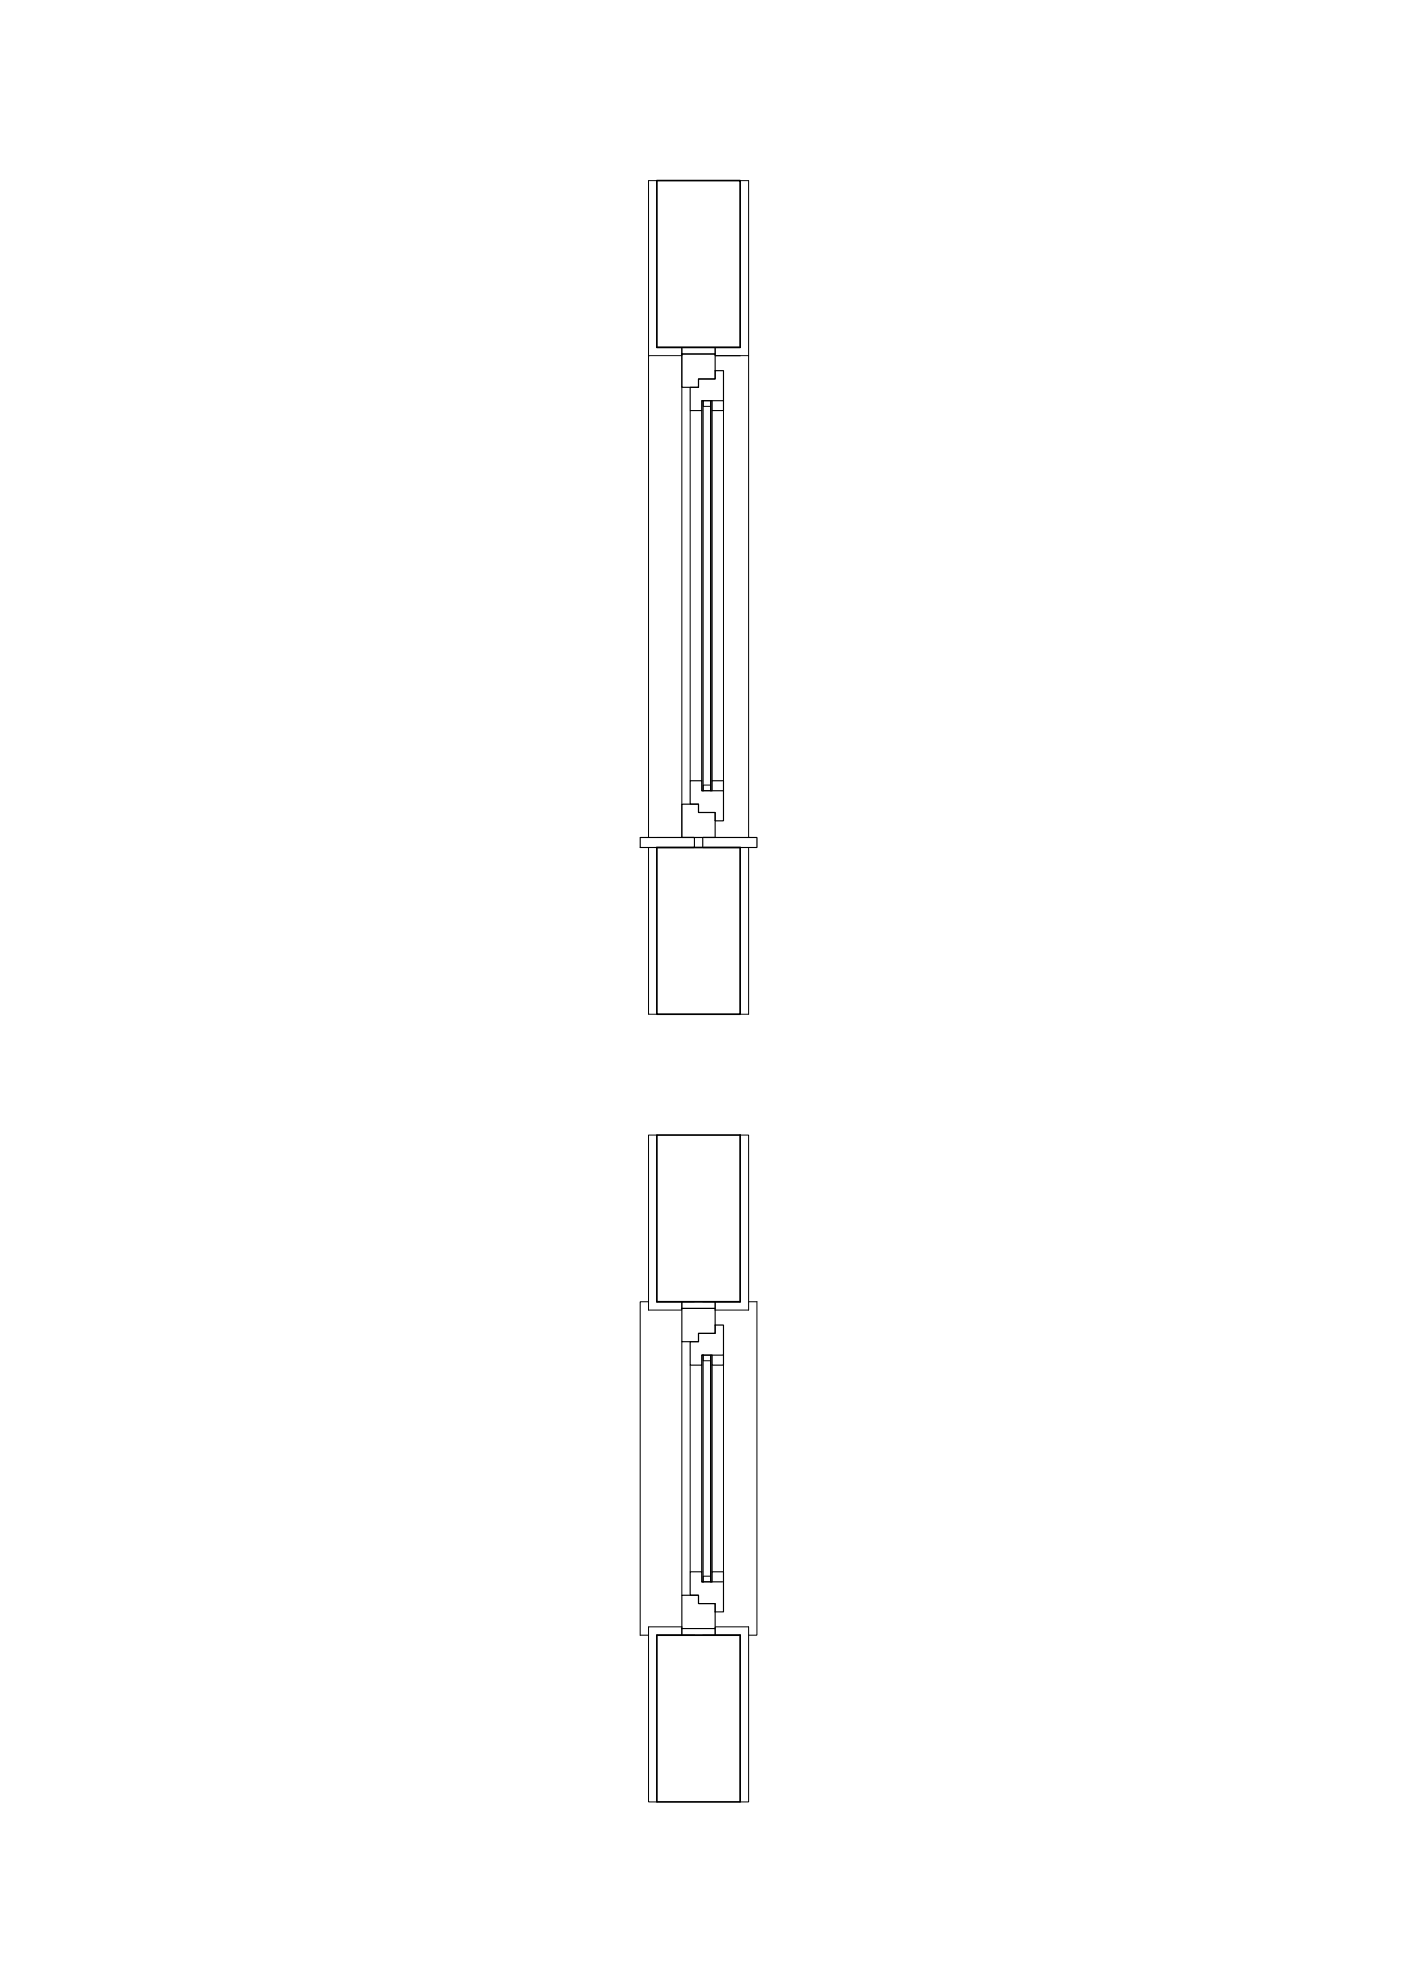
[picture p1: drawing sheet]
<svg xmlns="http://www.w3.org/2000/svg" width="420mm" height="594mm" viewBox="0 0 420 594" stroke-linecap="round" stroke-linejoin="round" font-family="sans-serif">
<!-- layer: Muri -->
<path d="M197 54.2h25v50h-25zM197 254.2h25v50h-25zM197 340.4h25v50h-25zM197 490.4h25v50h-25z" fill="none" stroke="#000" stroke-width=".51"/>
<!-- layer: Marmo -->
<path d="M194.5 390.4h-2.5v100h2.5M197 390.4h11.3M210.7 390.4h11.3M224.5 390.4h2.5v100h-2.5M197 490.4h11.3M210.7 490.4h11.3" fill="none" stroke="#000" stroke-width=".3"/>
<path d="M192 251.1h16.3v3.1h-16.3zM210.7 251.1h16.3v3.1h-16.3z" fill="none" stroke="#000" stroke-width=".34"/>
<!-- layer: Controtelaio -->
<path d="M204.5 104.2h10v2h-10zM204.5 106.2v144.9h10M204.5 390.4h10v2h-10zM204.5 488.4h10v2h-10z" fill="none" stroke="#000" stroke-width=".3"/>
<!-- layer: Telaio -->
<path d="M204.5 106.2h10v7.5h-5v2.4h-5zM204.5 241.2h5v2.5h5v7.4h-10zM204.5 392.4h10v7.5h-5v2.5h-5zM204.5 478.4h5v2.5h5v7.5h-10z" fill="none" stroke="#000" stroke-width=".34"/>
<path d="M204.5 402.4v76" fill="none" stroke="#000" stroke-width=".3"/>
<!-- layer: Anta -->
<path d="M207 116.1h2.5v-2.4h5v-2.5h2.5v9h-6.5v2.9h-3.5zM213.5 120.2v2.9h3.5v-2.9M207 234.1h3.5v3h6.5v9.1h-2.5v-2.5h-5v-2.5h-2.5zM213.5 237.1v-3h3.5v3M207 402.4h2.5v-2.5h5v-2.5h2.5v9h-6.5v3h-3.5zM213.5 406.4v3h3.5v-3M207 471.4h3.5v3h6.5v9h-2.5v-2.5h-5v-2.5h-2.5zM213.5 474.4v-3h3.5v3" fill="none" stroke="#000" stroke-width=".34"/>
<!-- layer: Vetro -->
<path d="M210.9 120.2h2.2v1.7h-2.2zM210.9 120.2h-.4v116.9h.4M210.9 120.2v116.9M213.1 120.2h.4v116.9h-.4v-1.7h-2.2v1.7h2.2zM210.9 406.4h2.2v1.7h-2.2zM210.9 406.4h-.4v68h.4M210.9 406.4v68M213.1 406.4h.4v68h-.4v-1.7h-2.2v1.7h2.2z" fill="none" stroke="#000" stroke-width=".3"/>
<!-- layer: Anta -->
<path d="M207 123.1v111M210.5 123.1v111M213.5 123.1v111M217 123.1v111M207 409.4v62M210.5 409.4v62M213.5 409.4v62M217 409.4v62" fill="none" stroke="#000" stroke-width=".3"/>
<!-- layer: Intonaco -->
<g fill="none" stroke="#000" stroke-width=".3">
<path d="M197 54.2h-2.5v196.9M222 54.2h2.5v196.9M197 104.2h7.5v2.5h-10M214.5 106.7h10M222 104.2h-7.5v2.5h7.5M194.5 254.2v50h2.5M197 251.1h7.5M214.5 251.1h7.5M224.5 254.2v50h-2.5M197 340.4h-2.5v52.5h10v-2.5h-7.5M222 340.4h2.5v52.5h-10v-2.5h7.5M197 490.4h7.5v-2.5h-10v52.5h2.5"/>
<path d="M222 490.4h-7.5v-2.5h10v52.5h-2.5"/>
</g>
</svg>
